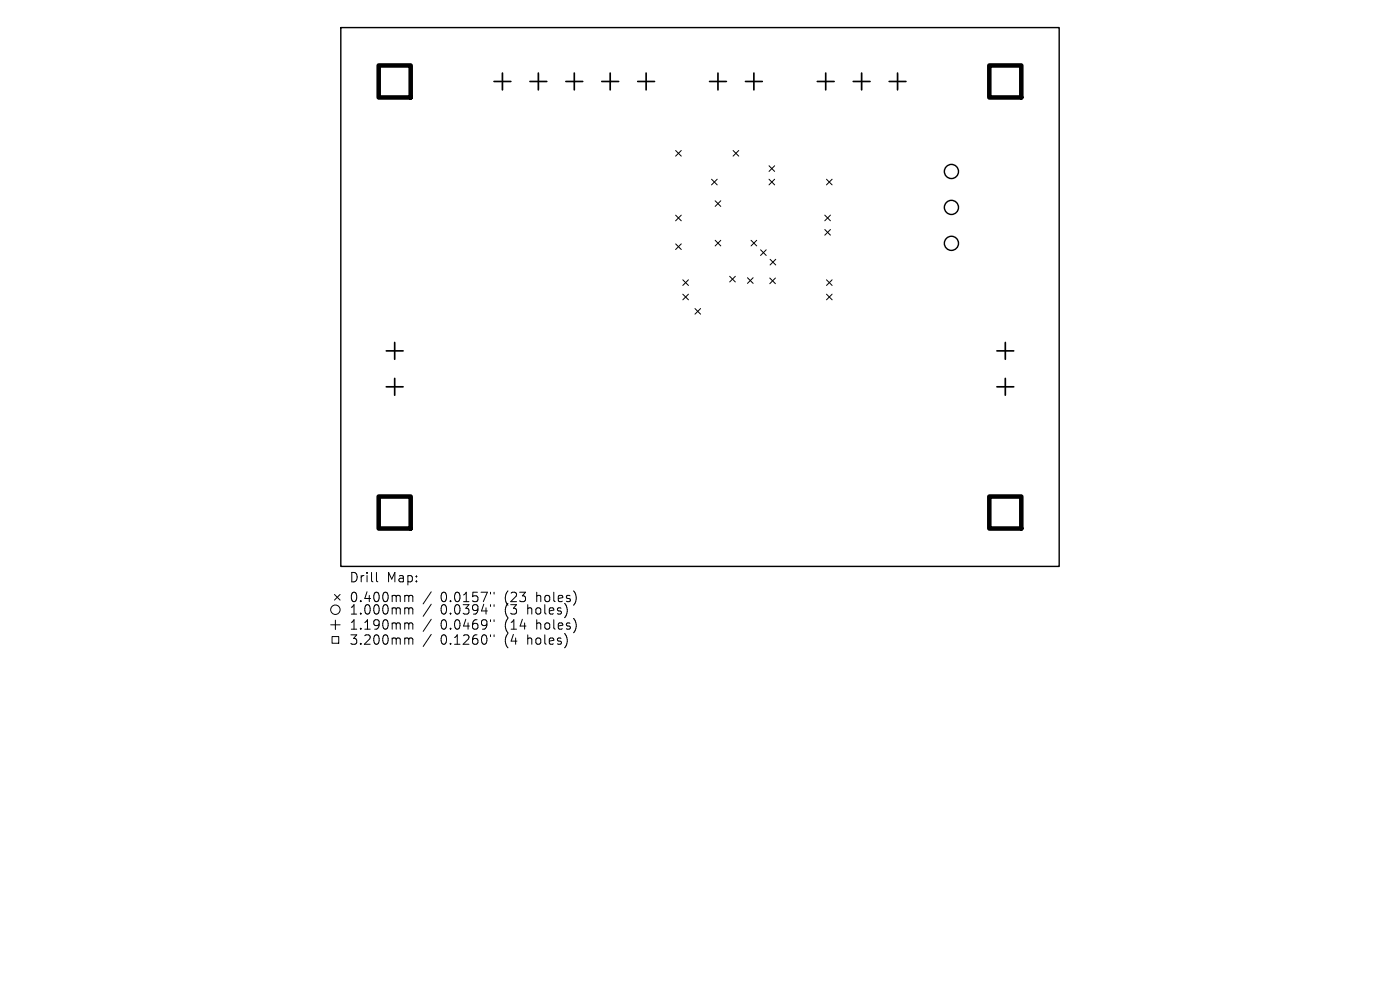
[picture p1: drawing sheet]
<svg xmlns="http://www.w3.org/2000/svg" width="297mm" height="210mm" viewBox="0 0 297 210" stroke-linecap="round" stroke-linejoin="round" font-family="sans-serif">
<defs><g id="words">
<g font-size="2.8">
<text x="74.2" y="123.8">Drill</text>
<text x="82.1" y="123.8">Map:</text>
<text x="74.2" y="128">0.400mm</text>
<text x="74.2" y="130.6">1.000mm</text>
<text x="93.4" y="128">0.0157&quot;</text>
<text x="93.4" y="130.6">0.0394&quot;</text>
<text x="107" y="128">(23</text>
<text x="107" y="130.6">(3</text>
<text x="111.9" y="130.6">holes)</text>
<text x="113.8" y="128">holes)</text>
<text x="74.2" y="133.8">1.190mm</text>
<text x="74.2" y="137">3.200mm</text>
<text x="93.4" y="133.8">0.0469&quot;</text>
<text x="93.4" y="137">0.1260&quot;</text>
<text x="107" y="133.8">(14</text>
<text x="107" y="137">(4</text>
<text x="111.9" y="137">holes)</text>
<text x="113.8" y="133.8">holes)</text>
</g>
</g></defs>
<g fill="none" stroke="#000" stroke-width=".3">
<path d="M72.3 5.9h152.4v114.3h-152.4z"/>
<circle cx="201.8" cy="36.4" r="1.5"/>
<circle cx="201.8" cy="44" r="1.5"/>
<circle cx="201.8" cy="51.6" r="1.5"/>
</g>
<g fill="none" stroke="#000" stroke-width=".21">
<path d="M143.3 31.9l1.2 1.2M144.5 31.9l-1.2 1.2M150.9 38l1.2 1.2M152.1 38l-1.2 1.2M155.5 31.9l1.2 1.2M156.7 31.9l-1.2 1.2M163.1 35.2l1.2 1.2M163.1 38l1.2 1.2M164.3 35.2l-1.2 1.2M164.3 38l-1.2 1.2M175.3 38l1.2 1.2M176.5 38l-1.2 1.2"/>
<path d="M143.3 45.6l1.2 1.2M143.3 51.7l1.2 1.2M144.5 45.6l-1.2 1.2M144.5 51.7l-1.2 1.2M144.9 59.4l1.2 1.2M146.1 59.4l-1.2 1.2M151.7 42.6l1.2 1.2M151.7 51l1.2 1.2M152.9 42.6l-1.2 1.2M152.9 51l-1.2 1.2M154.8 58.6l1.2 1.2M156 58.6l-1.2 1.2"/>
<path d="M158.6 58.9l1.2 1.2M159.3 51l1.2 1.2M159.8 58.9l-1.2 1.2M160.5 51l-1.2 1.2M161.4 53l1.2 1.2M162.6 53l-1.2 1.2M163.3 59l1.2 1.2M163.4 55l1.2 1.2M164.5 59l-1.2 1.2M164.6 55l-1.2 1.2M175 45.6l1.2 1.2M175 48.7l1.2 1.2"/>
<path d="M175.3 59.4l1.2 1.2M176.2 45.6l-1.2 1.2M176.2 48.7l-1.2 1.2M176.5 59.4l-1.2 1.2M144.9 62.4l1.2 1.2M146.1 62.4l-1.2 1.2M147.4 65.5l1.2 1.2M148.6 65.5l-1.2 1.2M175.3 62.4l1.2 1.2M176.5 62.4l-1.2 1.2M70.2 132.5h2M70.4 135h1.5v1.4h-1.5z"/>
<path d="M71 126.1l1.2 1.2M71.2 131.5v2M72.2 126.1l-1.2 1.2M79.9 121.4v1.7l.3 .3M86.4 126.3l.3 .3M86.4 128.9l.3 .3M86.4 132.1l.3 .3M86.4 135.3l.3 .3M86.7 126.6v1M86.7 129.2v1.1M86.7 132.4v1.1M86.7 135.6v1.1"/>
<path d="M86.7 126.6l.3-.3 .5 .1 .1 1.2M86.7 129.2l.3-.3 .5 .1 .1 1.3M86.7 132.4l.3-.3 .5 .1 .1 1.3M86.7 135.6l.3-.3 .5 .1 .1 1.3M91.5 125.5l-1.7 2.6M91.5 128.2l-1.7 2.5M91.5 131.4l-1.7 2.5M91.5 134.6l-1.7 2.5M104.1 125.6v.4M104.1 128.3v.3M104.1 131.5v.3M104.1 134.7v.3"/>
<path d="M104.8 125.6v.4M104.8 128.3v.3M104.8 131.5v.3M104.8 134.7v.3M120.2 135.2v1.4M120.3 129.3l-.1 .9M122.2 126.2v1.3M122.2 132v1.4"/>
<circle cx="71.2" cy="129.3" r="1"/>
</g>
<g fill="none" stroke="#000" stroke-width=".36">
<path d="M104.8 17.3h3.6M106.6 15.5v3.6M112.4 17.3h3.6M114.2 15.5v3.6M120 17.3h3.6M121.8 15.5v3.6M127.7 17.3h3.5M129.5 15.5v3.6M135.3 17.3h3.6M137.1 15.5v3.6M150.5 17.3h3.6M152.3 15.5v3.6"/>
<path d="M158.1 17.3h3.6M159.9 15.5v3.6M173.4 17.3h3.6M175.2 15.5v3.6M181 17.3h3.6M182.8 15.5v3.6M188.6 17.3h3.6M190.4 15.5v3.6M81.9 74.4h3.6M83.7 72.6v3.6M211.5 74.4h3.6M213.3 72.6v3.6"/>
<path d="M81.9 82.1h3.6M83.7 80.3v3.5M211.5 82.1h3.6M213.3 80.3v3.5"/>
</g>
<path d="M80.3 13.9h6.8v6.8h-6.8zM209.9 13.9h6.8v6.8h-6.8zM80.3 105.3h6.8v6.8h-6.8zM209.9 105.3h6.8v6.8h-6.8z" fill="none" stroke="#000" stroke-width=".96"/>
<use href="#words"/>
</svg>
